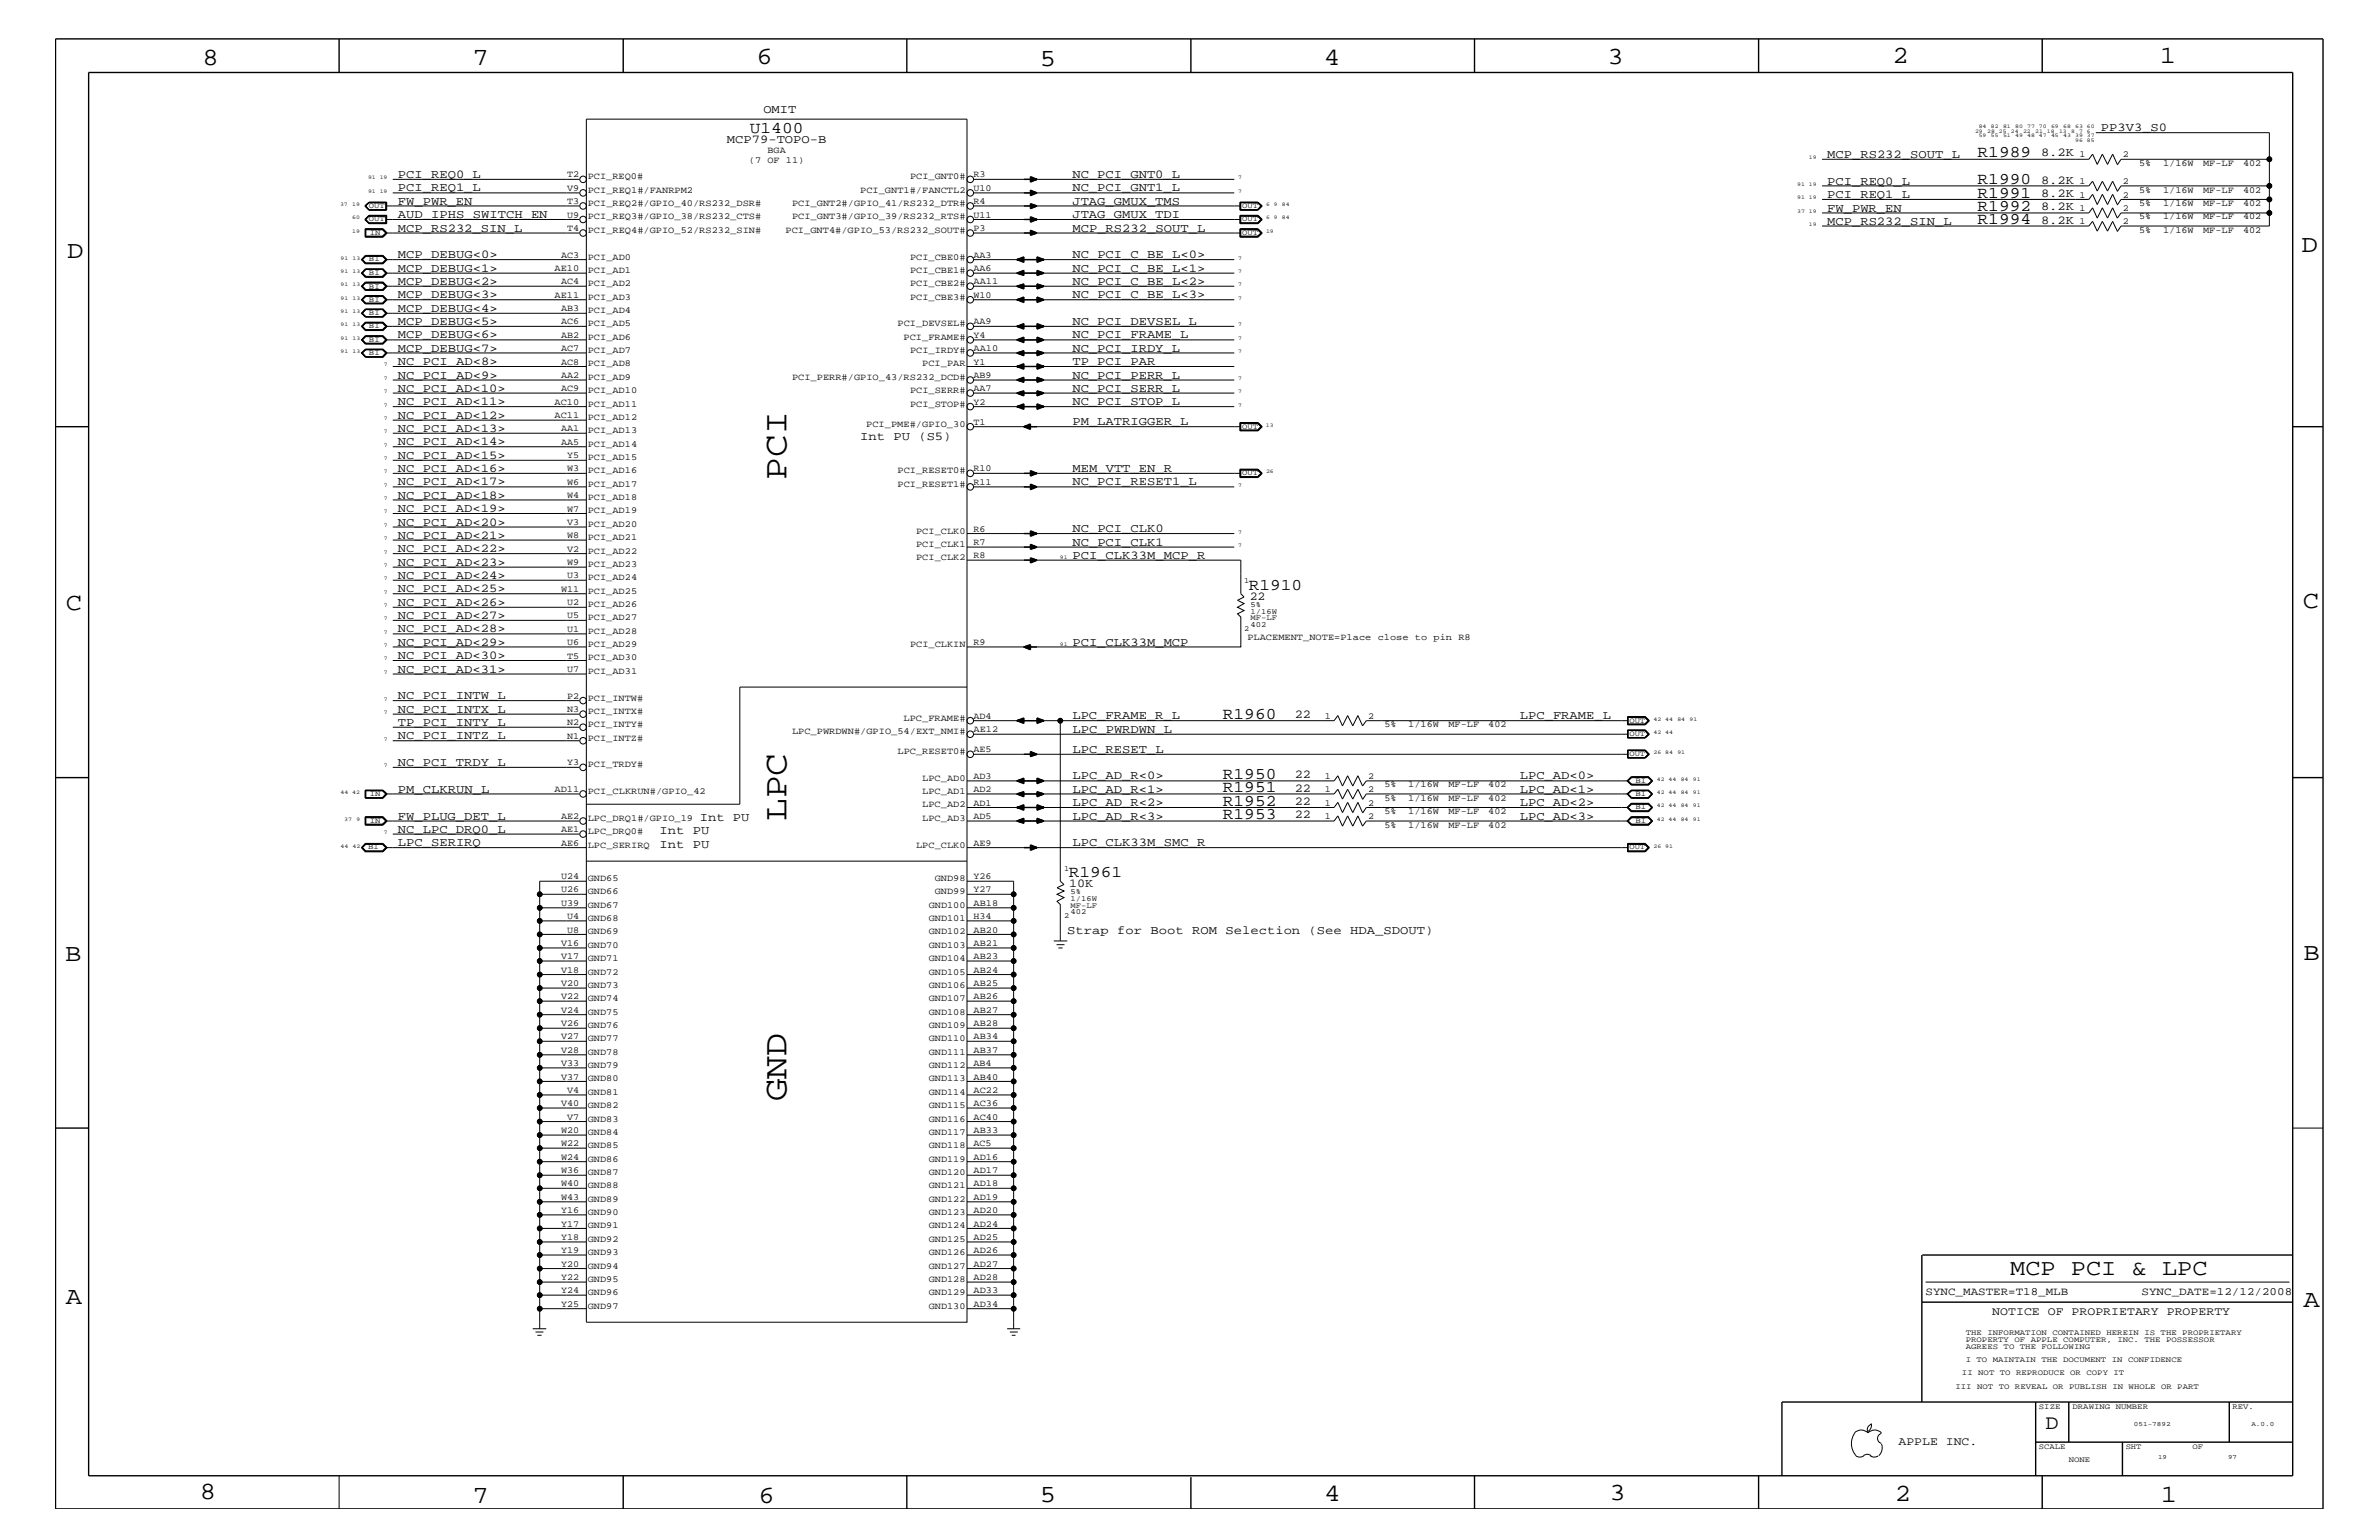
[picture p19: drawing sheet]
<svg xmlns="http://www.w3.org/2000/svg" width="432mm" height="279mm" viewBox="0 0 432 279" stroke-linecap="round" stroke-linejoin="round" font-family="sans-serif">
<defs><g id="words">
<g font-size="6.2">
<text x="142.7" y="87.1" transform="rotate(-90 142.7 87.1)">PCI</text>
<text x="142.7" y="149" transform="rotate(-90 142.7 149)">LPC</text>
<text x="142.7" y="199.8" transform="rotate(-90 142.7 199.8)">GND</text>
</g>
<g font-size="4.5">
<text x="36.7" y="11.7">8</text>
<text x="85.8" y="11.7">7</text>
<text x="137.3" y="11.5">6</text>
<text x="240.3" y="11.7">4</text>
<text x="291.8" y="11.5">3</text>
<text x="343.5" y="11.5">2</text>
<text x="392" y="11.5">1</text>
<text x="188.7" y="12.1">5</text>
<text x="12.2" y="46.8">D</text>
<text x="417.7" y="45.7">D</text>
<text x="11.9" y="110.6">C</text>
<text x="418" y="110.3">C</text>
<text x="11.9" y="174.3">B</text>
<text x="418.1" y="174.2">B</text>
<text x="11.9" y="236.7">A</text>
<text x="418.1" y="237.1">A</text>
<text x="36.2" y="271.9">8</text>
<text x="85.8" y="272.7">7</text>
<text x="137.7" y="272.7">6</text>
<text x="188.7" y="272.5">5</text>
<text x="240.4" y="272.3">4</text>
<text x="292.1" y="272.2">3</text>
<text x="343.9" y="272.3">2</text>
<text x="392.2" y="272.6">1</text>
</g>
<text font-size="4.1" x="364.9" y="231.3">MCP PCI &amp; LPC</text>
<text font-size="3.7" x="371.3" y="259.3">D</text>
<g font-size="3">
<text x="136.1" y="24.1">U1400</text>
<text x="358.9" y="28.6">R1989</text>
<text x="358.9" y="35.8">R1991</text>
<text x="358.9" y="33.4">R1990</text>
<text x="358.9" y="40.7">R1994</text>
<text x="358.9" y="38.2">R1992</text>
<text x="226.7" y="107">R1910</text>
<text x="222" y="130.4">R1960</text>
<text x="222" y="141.3">R1950</text>
<text x="222" y="143.7">R1951</text>
<text x="222" y="146.2">R1952</text>
<text x="222" y="148.5">R1953</text>
<text x="194" y="159.1">R1961</text>
</g>
<g font-size="2.2">
<text x="138.6" y="20.4">OMIT</text>
<text x="381.3" y="23.8">PP3V3_S0</text>
<text x="131.9" y="26">MCP79-TOPO-B</text>
<text x="331.6" y="28.6">MCP_RS232_SOUT_L</text>
<text x="370.5" y="28.4">8.2K</text>
<text x="72.2" y="32.3">PCI_REQ0_L</text>
<text x="72.2" y="34.7">PCI_REQ1_L</text>
<text x="194.6" y="34.7">NC_PCI_GNT1_L</text>
<text x="194.6" y="32.3">NC_PCI_GNT0_L</text>
<text x="331.6" y="35.9">PCI_REQ1_L</text>
<text x="331.6" y="33.6">PCI_REQ0_L</text>
<text x="370.5" y="35.7">8.2K</text>
<text x="370.5" y="33.3">8.2K</text>
<text x="72.2" y="39.6">AUD_IPHS_SWITCH_EN</text>
<text x="72.2" y="37.2">FW_PWR_EN</text>
<text x="194.6" y="37.2">JTAG_GMUX_TMS</text>
<text x="194.6" y="39.6">JTAG_GMUX_TDI</text>
<text x="331.6" y="38.4">FW_PWR_EN</text>
<text x="331.6" y="40.8">MCP_RS232_SIN_L</text>
<text x="370.5" y="40.6">8.2K</text>
<text x="370.5" y="38.1">8.2K</text>
<text x="72.2" y="46.8">MCP_DEBUG&lt;0&gt;</text>
<text x="72.2" y="42">MCP_RS232_SIN_L</text>
<text x="194.6" y="46.8">NC_PCI_C_BE_L&lt;0&gt;</text>
<text x="194.6" y="42">MCP_RS232_SOUT_L</text>
<text x="72.2" y="51.7">MCP_DEBUG&lt;2&gt;</text>
<text x="72.2" y="49.3">MCP_DEBUG&lt;1&gt;</text>
<text x="194.6" y="51.7">NC_PCI_C_BE_L&lt;2&gt;</text>
<text x="194.6" y="49.3">NC_PCI_C_BE_L&lt;1&gt;</text>
<text x="72.2" y="56.6">MCP_DEBUG&lt;4&gt;</text>
<text x="72.2" y="54.1">MCP_DEBUG&lt;3&gt;</text>
<text x="72.2" y="59">MCP_DEBUG&lt;5&gt;</text>
<text x="194.6" y="54.1">NC_PCI_C_BE_L&lt;3&gt;</text>
<text x="194.6" y="59">NC_PCI_DEVSEL_L</text>
<text x="72.2" y="61.4">MCP_DEBUG&lt;6&gt;</text>
<text x="72.2" y="63.9">MCP_DEBUG&lt;7&gt;</text>
<text x="194.6" y="63.9">NC_PCI_IRDY_L</text>
<text x="194.6" y="61.4">NC_PCI_FRAME_L</text>
<text x="72.2" y="71.1">NC_PCI_AD&lt;10&gt;</text>
<text x="72.2" y="68.7">NC_PCI_AD&lt;9&gt;</text>
<text x="72.2" y="66.2">NC_PCI_AD&lt;8&gt;</text>
<text x="194.6" y="66.2">TP_PCI_PAR</text>
<text x="194.6" y="71.1">NC_PCI_SERR_L</text>
<text x="194.6" y="68.7">NC_PCI_PERR_L</text>
<text x="72.2" y="73.5">NC_PCI_AD&lt;11&gt;</text>
<text x="72.2" y="76">NC_PCI_AD&lt;12&gt;</text>
<text x="194.6" y="73.5">NC_PCI_STOP_L</text>
<text x="194.6" y="77.2">PM_LATRIGGER_L</text>
<text x="72.2" y="80.8">NC_PCI_AD&lt;14&gt;</text>
<text x="72.2" y="78.3">NC_PCI_AD&lt;13&gt;</text>
<text x="72.2" y="83.3">NC_PCI_AD&lt;15&gt;</text>
<text x="156.1" y="79.9">Int PU (S5)</text>
<text x="72.2" y="85.6">NC_PCI_AD&lt;16&gt;</text>
<text x="72.2" y="88.1">NC_PCI_AD&lt;17&gt;</text>
<text x="194.6" y="85.6">MEM_VTT_EN_R</text>
<text x="194.6" y="88.1">NC_PCI_RESET1_L</text>
<text x="72.2" y="95.4">NC_PCI_AD&lt;20&gt;</text>
<text x="72.2" y="92.9">NC_PCI_AD&lt;19&gt;</text>
<text x="72.2" y="90.5">NC_PCI_AD&lt;18&gt;</text>
<text x="72.2" y="97.7">NC_PCI_AD&lt;21&gt;</text>
<text x="72.2" y="100.2">NC_PCI_AD&lt;22&gt;</text>
<text x="194.6" y="101.4">PCI_CLK33M_MCP_R</text>
<text x="194.6" y="99">NC_PCI_CLK1</text>
<text x="194.6" y="96.5">NC_PCI_CLK0</text>
<text x="72.2" y="107.5">NC_PCI_AD&lt;25&gt;</text>
<text x="72.2" y="102.6">NC_PCI_AD&lt;23&gt;</text>
<text x="72.2" y="105">NC_PCI_AD&lt;24&gt;</text>
<text x="72.2" y="112.3">NC_PCI_AD&lt;27&gt;</text>
<text x="72.2" y="109.9">NC_PCI_AD&lt;26&gt;</text>
<text x="226.8" y="108.8">22</text>
<text x="72.2" y="117.2">NC_PCI_AD&lt;29&gt;</text>
<text x="72.2" y="114.8">NC_PCI_AD&lt;28&gt;</text>
<text x="72.2" y="119.6">NC_PCI_AD&lt;30&gt;</text>
<text x="194.6" y="117.2">PCI_CLK33M_MCP</text>
<text x="72.2" y="122">NC_PCI_AD&lt;31&gt;</text>
<text x="72.2" y="126.9">NC_PCI_INTW_L</text>
<text x="72.2" y="129.3">NC_PCI_INTX_L</text>
<text x="72.2" y="131.7">TP_PCI_INTY_L</text>
<text x="194.6" y="130.5">LPC_FRAME_R_L</text>
<text x="235" y="130.2">22</text>
<text x="275.8" y="130.5">LPC_FRAME_L</text>
<text x="72.2" y="134.1">NC_PCI_INTZ_L</text>
<text x="194.6" y="133">LPC_PWRDWN_L</text>
<text x="194.6" y="136.6">LPC_RESET_L</text>
<text x="72.2" y="139">NC_PCI_TRDY_L</text>
<text x="72.2" y="143.9">PM_CLKRUN_L</text>
<text x="194.6" y="143.9">LPC_AD_R&lt;1&gt;</text>
<text x="194.6" y="141.4">LPC_AD_R&lt;0&gt;</text>
<text x="235" y="141.2">22</text>
<text x="235" y="143.6">22</text>
<text x="275.8" y="143.9">LPC_AD&lt;1&gt;</text>
<text x="275.8" y="141.4">LPC_AD&lt;0&gt;</text>
<text x="72.2" y="148.7">FW_PLUG_DET_L</text>
<text x="127" y="149">Int PU</text>
<text x="194.6" y="148.7">LPC_AD_R&lt;3&gt;</text>
<text x="194.6" y="146.2">LPC_AD_R&lt;2&gt;</text>
<text x="235" y="146">22</text>
<text x="235" y="148.4">22</text>
<text x="275.8" y="148.7">LPC_AD&lt;3&gt;</text>
<text x="275.8" y="146.2">LPC_AD&lt;2&gt;</text>
<text x="72.2" y="151.1">NC_LPC_DRQ0_L</text>
<text x="72.2" y="153.5">LPC_SERIRQ</text>
<text x="119.7" y="151.3">Int PU</text>
<text x="119.7" y="153.8">Int PU</text>
<text x="194.6" y="153.5">LPC_CLK33M_SMC_R</text>
<text x="194.1" y="160.9">10K</text>
<text x="193.7" y="169.5">Strap for Boot ROM Selection (See HDA_SDOUT)</text>
</g>
<g font-size="2.1">
<text x="361.6" y="238.6">NOTICE OF PROPRIETARY PROPERTY</text>
<text x="344.6" y="262.2">APPLE INC.</text>
</g>
<g font-size="2">
<text x="349.5" y="235">SYNC_MASTER=T18_MLB</text>
<text x="388.7" y="235">SYNC_DATE=12/12/2008</text>
</g>
<g font-size="1.7">
<text x="135.9" y="29.5">(7 OF 11)</text>
<text x="139.3" y="27.7">BGA</text>
<text x="377.4" y="28.6">1</text>
<text x="385.3" y="28.6">2</text>
<text x="103" y="34.7">V9</text>
<text x="103" y="32.2">T2</text>
<text x="106.7" y="32.5">PCI_REQ0#</text>
<text x="106.7" y="35">PCI_REQ1#/FANRPM2</text>
<text x="156.1" y="35">PCI_GNT1#/FANCTL2</text>
<text x="165.2" y="32.5">PCI_GNT0#</text>
<text x="176.7" y="34.7">U10</text>
<text x="176.7" y="32.2">R3</text>
<text x="377.4" y="35.8">1</text>
<text x="377.4" y="33.4">1</text>
<text x="385.3" y="35.8">2</text>
<text x="385.3" y="33.4">2</text>
<text x="388.3" y="30.2">5%</text>
<text x="388.3" y="35">5%</text>
<text x="392.6" y="30.2">1/16W</text>
<text x="392.6" y="35">1/16W</text>
<text x="399.9" y="30.2">MF-LF</text>
<text x="399.9" y="35">MF-LF</text>
<text x="407.1" y="30.2">402</text>
<text x="407.1" y="35">402</text>
<text x="103" y="41.9">T4</text>
<text x="103" y="39.5">U9</text>
<text x="103" y="37">T3</text>
<text x="106.7" y="39.8">PCI_REQ3#/GPIO_38/RS232_CTS#</text>
<text x="106.7" y="37.4">PCI_REQ2#/GPIO_40/RS232_DSR#</text>
<text x="143.8" y="37.4">PCI_GNT2#/GPIO_41/RS232_DTR#</text>
<text x="143.8" y="39.8">PCI_GNT3#/GPIO_39/RS232_RTS#</text>
<text x="176.7" y="39.5">U11</text>
<text x="176.7" y="37">R4</text>
<text x="176.7" y="41.9">P3</text>
<text x="377.4" y="40.7">1</text>
<text x="377.4" y="38.2">1</text>
<text x="385.3" y="40.7">2</text>
<text x="385.3" y="38.2">2</text>
<text x="388.3" y="37.4">5%</text>
<text x="388.3" y="39.8">5%</text>
<text x="392.6" y="39.8">1/16W</text>
<text x="392.6" y="37.4">1/16W</text>
<text x="399.9" y="37.4">MF-LF</text>
<text x="399.9" y="39.8">MF-LF</text>
<text x="407.1" y="37.4">402</text>
<text x="407.1" y="39.8">402</text>
<text x="101.9" y="46.8">AC3</text>
<text x="106.7" y="47.1">PCI_AD0</text>
<text x="106.7" y="42.3">PCI_REQ4#/GPIO_52/RS232_SIN#</text>
<text x="142.6" y="42.3">PCI_GNT4#/GPIO_53/RS232_SOUT#</text>
<text x="165.2" y="47.1">PCI_CBE0#</text>
<text x="176.7" y="46.8">AA3</text>
<text x="388.3" y="42.3">5%</text>
<text x="392.6" y="42.3">1/16W</text>
<text x="399.9" y="42.3">MF-LF</text>
<text x="407.1" y="42.3">402</text>
<text x="100.7" y="49.1">AE10</text>
<text x="101.9" y="51.6">AC4</text>
<text x="106.7" y="51.9">PCI_AD2</text>
<text x="106.7" y="49.6">PCI_AD1</text>
<text x="165.2" y="51.9">PCI_CBE2#</text>
<text x="165.2" y="49.6">PCI_CBE1#</text>
<text x="176.7" y="51.6">AA11</text>
<text x="176.7" y="49.1">AA6</text>
<text x="100.7" y="54">AE11</text>
<text x="101.9" y="58.9">AC6</text>
<text x="101.9" y="56.4">AB3</text>
<text x="106.7" y="56.8">PCI_AD4</text>
<text x="106.7" y="54.4">PCI_AD3</text>
<text x="106.7" y="59.2">PCI_AD5</text>
<text x="162.9" y="59.2">PCI_DEVSEL#</text>
<text x="165.2" y="54.4">PCI_CBE3#</text>
<text x="176.7" y="58.9">AA9</text>
<text x="176.7" y="54">W10</text>
<text x="101.9" y="63.7">AC7</text>
<text x="101.9" y="61.3">AB2</text>
<text x="106.7" y="61.7">PCI_AD6</text>
<text x="106.7" y="64">PCI_AD7</text>
<text x="164" y="61.7">PCI_FRAME#</text>
<text x="165.2" y="64">PCI_IRDY#</text>
<text x="176.7" y="63.7">AA10</text>
<text x="176.7" y="61.3">Y4</text>
<text x="101.9" y="68.5">AA2</text>
<text x="101.9" y="66.2">AC8</text>
<text x="101.9" y="71">AC9</text>
<text x="106.7" y="68.9">PCI_AD9</text>
<text x="106.7" y="66.5">PCI_AD8</text>
<text x="106.7" y="71.3">PCI_AD10</text>
<text x="143.8" y="68.9">PCI_PERR#/GPIO_43/RS232_DCD#</text>
<text x="165.2" y="71.3">PCI_SERR#</text>
<text x="167.4" y="66.5">PCI_PAR</text>
<text x="176.7" y="71">AA7</text>
<text x="176.7" y="68.5">AB9</text>
<text x="176.7" y="66.2">Y1</text>
<text x="100.7" y="75.8">AC11</text>
<text x="100.7" y="73.4">AC10</text>
<text x="106.7" y="73.8">PCI_AD11</text>
<text x="106.7" y="76.2">PCI_AD12</text>
<text x="157.2" y="77.4">PCI_PME#/GPIO_30</text>
<text x="165.2" y="73.8">PCI_STOP#</text>
<text x="176.7" y="73.4">Y2</text>
<text x="176.7" y="77.1">T1</text>
<text x="101.9" y="80.7">AA5</text>
<text x="101.9" y="78.3">AA1</text>
<text x="103" y="83.1">Y5</text>
<text x="106.7" y="81.1">PCI_AD14</text>
<text x="106.7" y="78.6">PCI_AD13</text>
<text x="106.7" y="83.5">PCI_AD15</text>
<text x="103" y="88">W6</text>
<text x="103" y="85.5">W3</text>
<text x="106.7" y="85.9">PCI_AD16</text>
<text x="106.7" y="88.3">PCI_AD17</text>
<text x="162.9" y="85.9">PCI_RESET0#</text>
<text x="162.9" y="88.3">PCI_RESET1#</text>
<text x="176.7" y="88">R11</text>
<text x="176.7" y="85.5">R10</text>
<text x="103" y="95.2">V3</text>
<text x="103" y="92.8">W7</text>
<text x="103" y="90.4">W4</text>
<text x="106.7" y="95.6">PCI_AD20</text>
<text x="106.7" y="93.2">PCI_AD19</text>
<text x="106.7" y="90.7">PCI_AD18</text>
<text x="103" y="100.1">V2</text>
<text x="103" y="97.6">W8</text>
<text x="106.7" y="98">PCI_AD21</text>
<text x="106.7" y="100.4">PCI_AD22</text>
<text x="166.3" y="101.6">PCI_CLK2</text>
<text x="166.3" y="99.3">PCI_CLK1</text>
<text x="166.3" y="96.8">PCI_CLK0</text>
<text x="176.7" y="101.3">R8</text>
<text x="176.7" y="98.8">R7</text>
<text x="176.7" y="96.5">R6</text>
<text x="101.9" y="107.4">W11</text>
<text x="103" y="104.9">U3</text>
<text x="103" y="102.5">W9</text>
<text x="106.7" y="107.7">PCI_AD25</text>
<text x="106.7" y="102.9">PCI_AD23</text>
<text x="106.7" y="105.3">PCI_AD24</text>
<text x="103" y="112.2">U5</text>
<text x="103" y="109.8">U2</text>
<text x="106.7" y="110.2">PCI_AD26</text>
<text x="106.7" y="112.6">PCI_AD27</text>
<text x="103" y="119.5">T5</text>
<text x="103" y="117">U6</text>
<text x="103" y="114.7">U1</text>
<text x="106.7" y="117.4">PCI_AD29</text>
<text x="106.7" y="119.8">PCI_AD30</text>
<text x="106.7" y="115">PCI_AD28</text>
<text x="165.2" y="117.4">PCI_CLKIN</text>
<text x="176.7" y="117">R9</text>
<text x="226.4" y="116.2">PLACEMENT_NOTE=Place close to pin R8</text>
<text x="103" y="121.9">U7</text>
<text x="106.7" y="122.3">PCI_AD31</text>
<text x="103" y="131.6">N2</text>
<text x="103" y="129.1">N3</text>
<text x="103" y="126.8">P2</text>
<text x="106.7" y="127.1">PCI_INTW#</text>
<text x="106.7" y="129.6">PCI_INTX#</text>
<text x="106.7" y="131.9">PCI_INTY#</text>
<text x="164" y="130.8">LPC_FRAME#</text>
<text x="176.7" y="130.4">AD4</text>
<text x="240.5" y="130.4">1</text>
<text x="248.3" y="130.4">2</text>
<text x="251.3" y="131.9">5%</text>
<text x="255.6" y="131.9">1/16W</text>
<text x="262.9" y="131.9">MF-LF</text>
<text x="270.1" y="131.9">402</text>
<text x="103" y="134.1">N1</text>
<text x="106.7" y="134.4">PCI_INTZ#</text>
<text x="143.8" y="133.2">LPC_PWRDWN#/GPIO_54/EXT_NMI#</text>
<text x="162.9" y="136.8">LPC_RESET0#</text>
<text x="176.7" y="132.8">AE12</text>
<text x="176.7" y="136.4">AE5</text>
<text x="100.7" y="143.7">AD11</text>
<text x="103" y="138.9">Y3</text>
<text x="106.7" y="139.2">PCI_TRDY#</text>
<text x="167.4" y="141.7">LPC_AD0</text>
<text x="176.7" y="143.7">AD2</text>
<text x="176.7" y="141.3">AD3</text>
<text x="240.5" y="141.3">1</text>
<text x="240.5" y="143.7">1</text>
<text x="248.3" y="141.3">2</text>
<text x="248.3" y="143.7">2</text>
<text x="251.3" y="142.9">5%</text>
<text x="255.6" y="142.9">1/16W</text>
<text x="262.9" y="142.9">MF-LF</text>
<text x="270.1" y="142.9">402</text>
<text x="101.9" y="148.5">AE2</text>
<text x="106.7" y="149">LPC_DRQ1#/GPIO_19</text>
<text x="106.7" y="144">PCI_CLKRUN#/GPIO_42</text>
<text x="167.4" y="144">LPC_AD1</text>
<text x="167.4" y="149">LPC_AD3</text>
<text x="167.4" y="146.5">LPC_AD2</text>
<text x="176.7" y="148.5">AD5</text>
<text x="176.7" y="146.2">AD1</text>
<text x="240.5" y="146.2">1</text>
<text x="240.5" y="148.5">1</text>
<text x="248.3" y="146.2">2</text>
<text x="248.3" y="148.5">2</text>
<text x="251.3" y="145.3">5%</text>
<text x="251.3" y="147.7">5%</text>
<text x="255.6" y="145.3">1/16W</text>
<text x="255.6" y="147.7">1/16W</text>
<text x="262.9" y="145.3">MF-LF</text>
<text x="262.9" y="147.7">MF-LF</text>
<text x="270.1" y="145.3">402</text>
<text x="270.1" y="147.7">402</text>
<text x="101.9" y="151">AE1</text>
<text x="101.9" y="153.4">AE6</text>
<text x="106.7" y="151.3">LPC_DRQ0#</text>
<text x="106.7" y="153.8">LPC_SERIRQ</text>
<text x="166.3" y="153.8">LPC_CLK0</text>
<text x="176.7" y="153.4">AE9</text>
<text x="251.3" y="150.1">5%</text>
<text x="255.6" y="150.1">1/16W</text>
<text x="262.9" y="150.1">MF-LF</text>
<text x="270.1" y="150.1">402</text>
<text x="101.9" y="161.9">U26</text>
<text x="101.9" y="159.5">U24</text>
<text x="106.7" y="159.9">GND65</text>
<text x="169.7" y="159.9">GND98</text>
<text x="176.7" y="161.9">Y27</text>
<text x="176.7" y="159.5">Y26</text>
<text x="101.9" y="164.4">U39</text>
<text x="103" y="166.7">U4</text>
<text x="106.7" y="162.2">GND66</text>
<text x="106.7" y="164.7">GND67</text>
<text x="106.7" y="167.1">GND68</text>
<text x="168.6" y="164.7">GND100</text>
<text x="168.6" y="167.1">GND101</text>
<text x="169.7" y="162.2">GND99</text>
<text x="176.7" y="166.7">H34</text>
<text x="176.7" y="164.4">AB18</text>
<text x="101.9" y="171.6">V16</text>
<text x="103" y="169.2">U8</text>
<text x="106.7" y="169.5">GND69</text>
<text x="106.7" y="172">GND70</text>
<text x="168.6" y="169.5">GND102</text>
<text x="168.6" y="172">GND103</text>
<text x="176.7" y="171.6">AB21</text>
<text x="176.7" y="169.2">AB20</text>
<text x="101.9" y="178.8">V20</text>
<text x="101.9" y="176.5">V18</text>
<text x="101.9" y="174">V17</text>
<text x="106.7" y="174.4">GND71</text>
<text x="106.7" y="176.8">GND72</text>
<text x="106.7" y="179.3">GND73</text>
<text x="168.6" y="174.4">GND104</text>
<text x="168.6" y="176.8">GND105</text>
<text x="168.6" y="179.3">GND106</text>
<text x="176.7" y="178.8">AB25</text>
<text x="176.7" y="176.5">AB24</text>
<text x="176.7" y="174">AB23</text>
<text x="101.9" y="183.8">V24</text>
<text x="101.9" y="181.3">V22</text>
<text x="106.7" y="181.6">GND74</text>
<text x="106.7" y="184.1">GND75</text>
<text x="168.6" y="181.6">GND107</text>
<text x="168.6" y="184.1">GND108</text>
<text x="176.7" y="183.8">AB27</text>
<text x="176.7" y="181.3">AB26</text>
<text x="101.9" y="191">V28</text>
<text x="101.9" y="188.6">V27</text>
<text x="101.9" y="186.1">V26</text>
<text x="106.7" y="186.5">GND76</text>
<text x="106.7" y="188.9">GND77</text>
<text x="106.7" y="191.4">GND78</text>
<text x="168.6" y="186.5">GND109</text>
<text x="168.6" y="188.9">GND110</text>
<text x="168.6" y="191.4">GND111</text>
<text x="176.7" y="191">AB37</text>
<text x="176.7" y="188.6">AB34</text>
<text x="176.7" y="186.1">AB28</text>
<text x="101.9" y="195.9">V37</text>
<text x="101.9" y="193.4">V33</text>
<text x="106.7" y="193.7">GND79</text>
<text x="106.7" y="196.2">GND80</text>
<text x="168.6" y="193.7">GND112</text>
<text x="168.6" y="196.2">GND113</text>
<text x="176.7" y="195.9">AB40</text>
<text x="176.7" y="193.4">AB4</text>
<text x="101.9" y="200.7">V40</text>
<text x="103" y="203.1">V7</text>
<text x="103" y="198.2">V4</text>
<text x="106.7" y="198.7">GND81</text>
<text x="106.7" y="203.5">GND83</text>
<text x="106.7" y="201">GND82</text>
<text x="168.6" y="201">GND115</text>
<text x="168.6" y="198.7">GND114</text>
<text x="168.6" y="203.5">GND116</text>
<text x="176.7" y="203.1">AC40</text>
<text x="176.7" y="200.7">AC36</text>
<text x="176.7" y="198.2">AC22</text>
<text x="101.9" y="208">W22</text>
<text x="101.9" y="205.5">W20</text>
<text x="106.7" y="205.9">GND84</text>
<text x="106.7" y="208.3">GND85</text>
<text x="168.6" y="205.9">GND117</text>
<text x="168.6" y="208.3">GND118</text>
<text x="176.7" y="208">AC5</text>
<text x="176.7" y="205.5">AB33</text>
<text x="101.9" y="215.3">W40</text>
<text x="101.9" y="212.8">W36</text>
<text x="101.9" y="210.4">W24</text>
<text x="106.7" y="210.8">GND86</text>
<text x="106.7" y="213.2">GND87</text>
<text x="106.7" y="215.6">GND88</text>
<text x="168.6" y="213.2">GND120</text>
<text x="168.6" y="210.8">GND119</text>
<text x="168.6" y="215.6">GND121</text>
<text x="176.7" y="215.3">AD18</text>
<text x="176.7" y="212.8">AD17</text>
<text x="176.7" y="210.4">AD16</text>
<text x="101.9" y="220.1">Y16</text>
<text x="101.9" y="217.7">W43</text>
<text x="106.7" y="218">GND89</text>
<text x="106.7" y="220.4">GND90</text>
<text x="168.6" y="218">GND122</text>
<text x="168.6" y="220.4">GND123</text>
<text x="176.7" y="220.1">AD20</text>
<text x="176.7" y="217.7">AD19</text>
<text x="101.9" y="227.4">Y19</text>
<text x="101.9" y="224.9">Y18</text>
<text x="101.9" y="222.5">Y17</text>
<text x="106.7" y="222.9">GND91</text>
<text x="106.7" y="225.3">GND92</text>
<text x="106.7" y="227.7">GND93</text>
<text x="168.6" y="225.3">GND125</text>
<text x="168.6" y="222.9">GND124</text>
<text x="168.6" y="227.7">GND126</text>
<text x="176.7" y="227.4">AD26</text>
<text x="176.7" y="224.9">AD25</text>
<text x="176.7" y="222.5">AD24</text>
<text x="101.9" y="232.2">Y22</text>
<text x="101.9" y="229.8">Y20</text>
<text x="106.7" y="230.2">GND94</text>
<text x="106.7" y="232.6">GND95</text>
<text x="168.6" y="230.2">GND127</text>
<text x="168.6" y="232.6">GND128</text>
<text x="176.7" y="232.2">AD28</text>
<text x="176.7" y="229.8">AD27</text>
<text x="101.9" y="237.1">Y25</text>
<text x="101.9" y="234.6">Y24</text>
<text x="106.7" y="235">GND96</text>
<text x="106.7" y="237.4">GND97</text>
<text x="168.6" y="237.4">GND130</text>
<text x="168.6" y="235">GND129</text>
<text x="176.7" y="237.1">AD34</text>
<text x="176.7" y="234.6">AD33</text>
</g>
<g font-size="1.4">
<text x="67" y="37.8">OUT</text>
<text x="67" y="40.2">OUT</text>
<text x="225.5" y="37.8">OUT</text>
<text x="225.5" y="40.2">OUT</text>
<text x="67" y="47.4">BI</text>
<text x="67.1" y="42.6">IN</text>
<text x="225.5" y="42.6">OUT</text>
<text x="67" y="49.9">BI</text>
<text x="67" y="52.4">BI</text>
<text x="67" y="54.7">BI</text>
<text x="67" y="57.2">BI</text>
<text x="67" y="59.5">BI</text>
<text x="67" y="62">BI</text>
<text x="67" y="64.5">BI</text>
<text x="225.5" y="77.8">OUT</text>
<text x="225.5" y="86.2">OUT</text>
<text x="225.8" y="105.9">1</text>
<text x="227" y="112.6">MF-LF</text>
<text x="227" y="113.7">402</text>
<text x="227" y="111.4">1/16W</text>
<text x="227" y="110.2">5%</text>
<text x="225.8" y="114.4">2</text>
<text x="295.7" y="131.1">OUT</text>
<text x="295.7" y="137.2">OUT</text>
<text x="295.7" y="133.5">OUT</text>
<text x="296.8" y="142">BI</text>
<text x="67.1" y="144.5">IN</text>
<text x="67.1" y="149.3">IN</text>
<text x="296.8" y="144.5">BI</text>
<text x="296.8" y="146.8">BI</text>
<text x="296.8" y="149.3">BI</text>
<text x="66.8" y="154.1">BI</text>
<text x="295.7" y="154.1">OUT</text>
<text x="193.1" y="158">1</text>
<text x="193.1" y="166.5">2</text>
<text x="194.3" y="164.7">MF-LF</text>
<text x="194.3" y="165.9">402</text>
<text x="194.3" y="163.5">1/16W</text>
<text x="194.3" y="162.2">5%</text>
<text x="356.8" y="242.3">THE INFORMATION CONTAINED HEREIN IS THE PROPRIETARY</text>
<text x="356.8" y="243.5">PROPERTY OF APPLE COMPUTER, INC. THE POSSESSOR</text>
<text x="356.8" y="244.7">AGREES TO THE FOLLOWING</text>
<text x="354.9" y="252">III NOT TO REVEAL OR PUBLISH IN WHOLE OR PART</text>
<text x="356.1" y="249.5">II NOT TO REPRODUCE OR COPY IT</text>
<text x="356.8" y="247.1">I TO MAINTAIN THE DOCUMENT IN CONFIDENCE</text>
<text x="370.1" y="255.6">SIZE</text>
<text x="376.2" y="255.6">DRAWING NUMBER</text>
<text x="405.2" y="255.6">REV.</text>
<text x="370.1" y="262.9">SCALE</text>
<text x="385.8" y="262.9">SHT</text>
<text x="397.9" y="262.9">OF</text>
<text x="375.5" y="265.3">NONE</text>
</g>
<g font-size="1.2">
<text x="387.3" y="258.7">051-7892</text>
<text x="408.6" y="258.7">A.0.0</text>
<text x="391.7" y="264.7">19</text>
<text x="404.4" y="264.7">97</text>
</g>
<g font-size="1">
<text x="359.2" y="23.2">84</text>
<text x="361.4" y="23.2">82</text>
<text x="363.6" y="23.2">81</text>
<text x="365.8" y="23.2">80</text>
<text x="368" y="23.2">77 70</text>
<text x="372.3" y="23.2">69</text>
<text x="374.5" y="23.2">68</text>
<text x="376.7" y="23.2">63 60</text>
<text x="328.3" y="28.9">19</text>
<text x="358.5" y="24.1">29</text>
<text x="359.2" y="24.9">59</text>
<text x="360.7" y="24.1">28 25</text>
<text x="361.4" y="24.9">55</text>
<text x="363.6" y="24.9">51</text>
<text x="365" y="24.1">24</text>
<text x="365.8" y="24.9">49</text>
<text x="367.2" y="24.1">22</text>
<text x="368" y="24.9">48 47</text>
<text x="369.4" y="24.1">21 18</text>
<text x="372.3" y="24.9">45</text>
<text x="373.7" y="24.1">13</text>
<text x="374.5" y="24.9">43</text>
<text x="375.9" y="24.1">8</text>
<text x="376.7" y="24.9">39 37</text>
<text x="376.7" y="25.9">96 85</text>
<text x="377.4" y="24.1">7</text>
<text x="378.8" y="24.1">6</text>
<text x="66.8" y="32.5">91 19</text>
<text x="66.8" y="35">91 19</text>
<text x="224.7" y="32.5">7</text>
<text x="224.7" y="35">7</text>
<text x="326.2" y="33.7">91 19</text>
<text x="61.7" y="37.4">37</text>
<text x="63.9" y="37.4">19</text>
<text x="63.9" y="39.8">60</text>
<text x="229.8" y="37.4">6</text>
<text x="229.8" y="39.8">6</text>
<text x="231.2" y="37.4">9</text>
<text x="231.2" y="39.8">9</text>
<text x="232.7" y="37.4">84</text>
<text x="232.7" y="39.8">84</text>
<text x="326.2" y="38.6">37 19</text>
<text x="326.2" y="36.2">91 19</text>
<text x="328.3" y="41">19</text>
<text x="61.8" y="47.1">91</text>
<text x="63.9" y="42.3">19</text>
<text x="64" y="47.1">13</text>
<text x="224.7" y="47.1">7</text>
<text x="229.8" y="42.3">19</text>
<text x="61.8" y="49.6">91</text>
<text x="61.8" y="51.9">91</text>
<text x="64" y="49.6">13</text>
<text x="64" y="51.9">13</text>
<text x="224.7" y="51.9">7</text>
<text x="224.7" y="49.6">7</text>
<text x="61.8" y="54.4">91</text>
<text x="61.8" y="56.8">91</text>
<text x="61.8" y="59.2">91</text>
<text x="64" y="54.4">13</text>
<text x="64" y="56.8">13</text>
<text x="64" y="59.2">13</text>
<text x="224.7" y="54.4">7</text>
<text x="224.7" y="59.2">7</text>
<text x="61.8" y="61.7">91</text>
<text x="61.8" y="64">91</text>
<text x="64" y="61.7">13</text>
<text x="64" y="64">13</text>
<text x="224.7" y="64">7</text>
<text x="224.7" y="61.7">7</text>
<text x="69.7" y="71.3">7</text>
<text x="69.7" y="68.9">7</text>
<text x="69.7" y="66.5">7</text>
<text x="224.7" y="71.3">7</text>
<text x="224.7" y="68.9">7</text>
<text x="69.7" y="73.8">7</text>
<text x="69.7" y="76.2">7</text>
<text x="224.7" y="73.8">7</text>
<text x="229.8" y="77.4">13</text>
<text x="69.7" y="81.1">7</text>
<text x="69.7" y="78.6">7</text>
<text x="69.7" y="83.5">7</text>
<text x="69.7" y="85.9">7</text>
<text x="69.7" y="88.3">7</text>
<text x="224.7" y="88.3">7</text>
<text x="229.8" y="85.9">26</text>
<text x="69.7" y="95.6">7</text>
<text x="69.7" y="93.2">7</text>
<text x="69.7" y="90.7">7</text>
<text x="69.7" y="98">7</text>
<text x="69.7" y="100.4">7</text>
<text x="192.4" y="101.4">91</text>
<text x="224.7" y="99.3">7</text>
<text x="224.7" y="96.8">7</text>
<text x="69.7" y="107.7">7</text>
<text x="69.7" y="102.9">7</text>
<text x="69.7" y="105.3">7</text>
<text x="69.7" y="112.6">7</text>
<text x="69.7" y="110.2">7</text>
<text x="69.7" y="117.4">7</text>
<text x="69.7" y="115">7</text>
<text x="69.7" y="119.8">7</text>
<text x="192.4" y="117.2">91</text>
<text x="69.7" y="122.3">7</text>
<text x="69.7" y="127.1">7</text>
<text x="69.7" y="129.6">7</text>
<text x="300.1" y="130.8">42 44</text>
<text x="304.5" y="130.8">84</text>
<text x="306.7" y="130.8">91</text>
<text x="69.7" y="134.4">7</text>
<text x="300.1" y="133.2">42 44</text>
<text x="300.1" y="136.8">26 84</text>
<text x="304.5" y="136.8">91</text>
<text x="69.7" y="139.2">7</text>
<text x="300.7" y="141.7">42 44</text>
<text x="305.1" y="141.7">84</text>
<text x="307.3" y="141.7">91</text>
<text x="61.8" y="144">44 42</text>
<text x="62.5" y="149">37</text>
<text x="64.7" y="149">9</text>
<text x="300.7" y="144">42 44</text>
<text x="300.7" y="146.5">42 44</text>
<text x="300.7" y="149">42 44</text>
<text x="305.1" y="144">84</text>
<text x="305.1" y="146.5">84</text>
<text x="305.1" y="149">84</text>
<text x="307.3" y="144">91</text>
<text x="307.3" y="146.5">91</text>
<text x="307.3" y="149">91</text>
<text x="61.8" y="153.8">44</text>
<text x="64" y="153.8">42</text>
<text x="69.7" y="151.3">7</text>
<text x="300.1" y="153.8">26 91</text>
</g>
</g></defs>
<g fill="none" stroke="#000" stroke-width=".18">
<path d="M66.2 39.8l.8-.7h3.2v1.5h-3.2zM66.3 39.8l.7-.7h3.1v1.4h-3.1zM66.3 37.4l.7 .6M66.3 37.4l.7 .7M66.4 39.8l.6-.6h3v1.2h-3zM67 36.8l-.6 .6 .6 .6M67 36.7l-.8 .7 .8 .7M67 36.7h3.2v1.4h-3.2M67 36.7l-.7 .7M67 38h3.1M67 36.8h3.1M67 36.8l-.7 .6"/>
<path d="M70 37.4h35.2M70 39.8h35.2M70 36.8v1.2M70.1 36.7v1.4M71.3 32.5h33.9M71.3 35h33.9M106.4 21.6h69.1v218.3h-69.1zM176.7 32.5h47.3M176.7 37.4h48.5M176.7 39.8h48.5M176.7 35h47.3M225 36.7h3.3l.8 .7-.8 .7h-3.3z"/>
<path d="M225 39.1h3.3l.8 .7-.8 .8h-3.3zM225.1 36.7v1.4M225.1 38h3.2M225.1 36.8h3.2M225.2 36.8v1.2M225.2 39.2h3.1l.6 .6-.6 .6h-3.1zM228.3 39.1h-3.2v1.4h3.2M228.3 36.7l.7 .7-.7 .7M228.3 36.8l.6 .6-.6 .6M228.3 39.1l.7 .7-.7 .7M228.3 39.1l.6 .7-.6 .7M330.7 28.9h48.4l.7-.9 .9 1.8 .9-1.8 .9 1.8 1-1.8 .8 1.8"/>
<path d="M330.7 36.2h48.4l.7-1 .9 1.9 .9-1.9 .9 1.9 1-1.9 .8 1.9M330.7 33.7h48.4l.7-.8 .9 1.8 .9-1.8 .9 1.8 1-1.8 .8 1.8M330.7 38.6h48.4l.7-.9 .9 1.9 .9-1.9 .9 1.9 1-1.9 .8 1.9 .7-1h26.9M380.4 24.1h31.5v4.8M384.3 29.9l.7-1h26.9v4.8h-26.9l-.7 1M411.9 33.7v2.5h-26.9l-.7 1M411.9 36.2v4.8h-26.9l-.7 1M65.6 49.6l.8-.8h3.1l.7 .8-.7 .6h-3.1zM65.6 51.9l.8-.6h3.1l.7 .6-.7 .8h-3.1zM65.7 51.9l.7-.6h3l.7 .6-.7 .7h-3zM66.3 46.3h3.2l.8 .8-.8 .8h-3.2l-.7-.8zM66.3 48.8h3.2l.8 .8-.8 .7h-3.2l-.7-.7z"/>
<path d="M66.3 51.2h3.2l.8 .7-.8 .8h-3.2l-.7-.8zM66.3 53.6h3.2l.8 .8-.8 .7h-3.2l-.7-.7zM66.3 56.1h3.2l.8 .7-.8 .7h-3.2l-.7-.7zM66.3 58.4h3.2l.8 .8-.8 .8h-3.2l-.7-.8zM66.3 41.5h3.2l.8 .8-.8 .7h-3.2zM66.4 46.4h3l.7 .7-.7 .7h-3M66.4 46.4h3.1l.7 .7-.7 .7h-3.1M66.4 46.4l-.8 .7 .8 .7M66.4 46.4l-.7 .7 .7 .7M66.4 48.9h3l.6 .7h36.4M66.4 48.9h3l.7 .7-.7 .6h-3M66.4 48.9l-.7 .7 .7 .6"/>
<path d="M66.4 48.9l-.6 .7 .6 .6M66.4 51.3h3l.6 .6h36.4M66.4 51.3l-.6 .6 .6 .6h3l.6-.6M66.4 53.7h3l.7 .7-.7 .7h-3M66.4 53.7h3.1l.7 .7-.7 .7h-3.1M66.4 53.7l-.8 .7 .8 .7M66.4 53.7l-.7 .7 .7 .7M66.4 56.2h3l.6 .6h36.4M66.4 56.2h3l.7 .6-.7 .6h-3M66.4 56.1h3.1l.7 .7-.7 .7h-3.1l-.8-.7zM66.4 56.2l-.7 .6 .7 .6M66.4 56.2l-.6 .6 .6 .6"/>
<path d="M66.4 58.5h3l.7 .7-.7 .7h-3M66.4 58.5h3.1l.7 .7-.7 .7h-3.1M66.4 58.5l-.8 .7 .8 .7M66.4 58.5l-.7 .7 .7 .7M66.4 41.6h3l.7 .7-.7 .6h-3zM66.4 41.7h3l.6 .6M69.5 41.5l.7 .8-.7 .7h-3.2M70 47.1l-.6 .6h-3l-.6-.6 .6-.6h3l.6 .6h36.4M70 49.6l-.6 .6h-3M70 54.4l-.6 .6h-3l-.6-.6 .6-.6h3l.6 .6h36.4M70 56.8l-.6 .6h-3M70 59.2l-.6 .6h-3l-.6-.6 .6-.6h3l.6 .6h36.4"/>
<path d="M70 42.3h35.2M70 42.3l-.6 .6M176.7 47.1h47.3M176.7 54.4h47.3M176.7 51.9h47.3M176.7 49.6h47.3M176.7 59.2h47.3M176.7 42.3h48.5M225 41.5h3.3l.8 .8-.8 .7h-3.3zM225.1 42.9h3.2M225.1 41.5v1.5h3.2l.7-.7-.7-.8M225.1 41.6h3.2l.6 .7-.6 .6"/>
<path d="M225.2 42.9v-1.2h3.1l.6 .6-.6 .6M330.7 41h48.4l.7-.8 .9 1.7 .9-1.7 .9 1.7 1-1.7 .8 1.7M65.6 64l.8-.6h3.1l.7 .6-.7 .8h-3.1zM66.3 60.9h3.2l.8 .8-.8 .7h-3.2l-.7-.7zM66.3 63.4h3.2l.8 .6-.8 .8h-3.2l-.7-.8zM66.4 61h3l.7 .7-.7 .6h-3M66.4 61h3.1l.7 .7-.7 .6h-3.1M66.4 61l-.8 .7 .8 .6M66.4 61l-.7 .7 .7 .6M66.4 63.4h3l.6 .6h36.4M66.4 63.4h3l.7 .6-.7 .7h-3M66.4 63.4l-.7 .6 .7 .7"/>
<path d="M66.4 63.4l-.6 .6 .6 .7M70 61.7l-.6 .6h-3l-.6-.6 .6-.6h3l.6 .6h36.4M70 64l-.6 .7h-3M71.3 68.9h35.1M71.3 66.5h35.1M71.3 71.3h35.1M71.3 73.8h35.1M71.3 78.6h35.1M71.3 76.2h35.1M175.5 66.5h48.5M176.7 61.7h47.3M176.7 68.9h47.3"/>
<path d="M176.7 64h47.3M176.7 71.3h47.3M176.7 73.8h47.3M176.7 77.4h48.5M225 76.7h3.3l.8 .7-.8 .8h-3.3zM225.2 76.8h3.1l.6 .6-.6 .6h-3.1zM228.3 76.7h-3.2v1.4h3.2M228.3 76.7l.7 .7-.7 .7M228.3 76.7l.6 .7-.6 .7M71.3 81.1h35.1M71.3 83.5h35.1M71.3 85.9h35.1"/>
<path d="M71.3 88.3h35.1M71.3 95.6h35.1M71.3 93.2h35.1M71.3 90.7h35.1M71.3 98h35.1M175.5 99.3h48.5M175.5 96.8h48.5M176.7 85.9h48.5M176.7 88.3h47.3M225 85.1h3.3l.8 .8-.8 .7h-3.3zM225.2 85.3h3.1l.6 .6-.6 .6h-3.1zM228.3 85.2h-3.2v1.4h3.2"/>
<path d="M228.3 85.2l.7 .7-.7 .7M228.3 85.2l.6 .7-.6 .7M71.3 100.4h35.1M71.3 107.7h35.1M71.3 102.9h35.1M71.3 110.2h35.1M71.3 117.4h35.1M71.3 119.8h35.1M71.3 112.6h35.1M71.3 105.3h35.1M71.3 115h35.1M175.5 101.6h49.7v6.1l.6 .6-1.2 .6 1.2 .6-1.2 .7 1.2 .6-1.2 .6 .6 .6v5.4h-49.7"/>
<path d="M71.3 127.1h33.9M71.3 129.6h33.9M71.3 131.9h33.9M71.3 134.4h33.9M71.3 139.2h33.9M71.3 122.3h35.1M175.5 124.7h-41.2v21.2h-27.9M176.7 130.8h65.4l.7-1 .9 1.9 .9-1.9 .9 1.9 1-1.9 .8 1.9 .7-.9h47.5M176.7 136.8h118.8M176.7 133.2h118.8M192.4 130.8v29.1l.7 .6-1.2 .6 1.2 .6-1.2 .5 1.2 .6-1.2 .7 .5 .6v6.6M295.4 130h3.2l.8 .8-.8 .7h-3.2z"/>
<path d="M295.4 131.4h3.2M295.4 130.1h3.2M295.5 130.2h3l.6 .6-.6 .5h-3M295.5 130.1v1.3M295.5 132.5h3.1l.6 .7-.6 .6h-3.1zM295.5 136.2h3.1l.6 .6-.6 .6h-3.1zM298.5 136.2l.6 .6-.6 .6M298.5 132.5l.6 .7-.6 .6M298.6 132.4h-3.2v1.5h3.2M298.6 136.1h-3.2v1.4h3.2M298.6 130.1l.7 .7-.7 .6M298.6 130.1l.6 .7-.6 .6"/>
<path d="M298.6 136.1l.8 .7-.8 .7M298.6 136.1l.7 .7-.7 .7M298.6 132.4l.8 .8-.8 .7M298.6 132.4l.7 .8-.7 .7M65.6 153.8l.8-.7h3.1l.7 .7-.7 .7h-3.1zM65.7 153.8l.7-.7h3l.7 .7-.7 .7h-3zM66.3 153h3.2l.8 .8-.8 .7h-3.2l-.7-.7zM66.3 148.2h3.2l.8 .8-.8 .7h-3.2zM66.4 153.2h3l.6 .6-.6 .6h-3l-.6-.6zM66.4 148.3h3l.7 .7-.7 .5h-3zM66.4 148.4h3l.6 .6M69.4 143.5h-3v1.2h3"/>
<path d="M69.4 143.5l.7 .5-.7 .7M69.4 143.5l.6 .5M69.5 143.4h-3.2v1.4h3.2M69.5 143.4l.8 .6-.8 .8M69.5 143.4l.7 .6-.7 .8M69.5 148.2l.7 .8-.7 .6h-3.2M70 144h35.2M70 149h35.2M70 153.8h36.4M70 144l-.6 .7M70 149l-.6 .5M71.3 151.3h33.9"/>
<path d="M106.4 159.9h-8.4v2.3h8.4M106.4 156.2h69.1M175.5 159.9h8.5v2.3h-8.5M175.5 141.7h66.6l.7-1 .9 1.9 .9-1.9 .9 1.9 1-1.9 .8 1.9 .7-.9h47.5M175.5 144h66.6l.7-.8 .9 1.8 .9-1.8 .9 1.8 1-1.8 .8 1.8M175.5 146.5h66.6l.7-.9 .9 1.8 .9-1.8 .9 1.8 1-1.8 .8 1.8M175.5 149h66.6l.7-1 .9 1.9 .9-1.9 .9 1.9 1-1.9 .8 1.9 .7-.9h47.5M175.5 153.8h120M295.4 153h3.2l.8 .8-.8 .7h-3.2zM295.4 154.5h3.2M295.4 153.1h3.2M295.5 141.7l.7-.6h2.9l.7 .6-.7 .6h-2.9z"/>
<path d="M295.5 144l.7-.5h2.9l.7 .5-.7 .7h-2.9zM295.5 146.5l.7-.6h2.9l.7 .6-.7 .6h-2.9zM295.5 149l.7-.6h2.9l.7 .6-.7 .5h-2.9zM295.5 153.1v1.4M295.5 144h-47.5l-.7 1.1M295.5 146.5h-47.5l-.7 1M295.5 153.2h3l.6 .6-.6 .6h-3M296.1 141h3.1l.6 .7M296.1 141h3.1l.7 .7-.7 .7h-3.1M296.1 140.9h3.1l.8 .8-.8 .7h-3.1l-.8-.7zM296.1 141l-.7 .7 .7 .7M296.1 141l-.6 .7 .6 .7"/>
<path d="M296.1 143.5h3.1l.6 .5-.6 .7h-3.1l-.6-.7zM296.1 143.4h3.1l.7 .6-.7 .8h-3.1M296.1 143.4h3.1l.8 .6-.8 .8h-3.1M296.1 143.4l-.8 .6 .8 .8M296.1 143.4l-.7 .6 .7 .8M296.1 145.8h3.1l.6 .7M296.1 145.8h3.1l.7 .7-.7 .7h-3.1M296.1 145.7h3.1l.8 .8-.8 .8h-3.1l-.8-.8zM296.1 145.8l-.7 .7 .7 .7M296.1 145.8l-.6 .7 .6 .7M296.1 148.3h3.1l.6 .7-.6 .5h-3.1l-.6-.5zM296.1 148.2h3.1l.7 .8-.7 .6h-3.1l-.7-.6z"/>
<path d="M296.1 148.2h3.1l.8 .8-.8 .7h-3.1l-.8-.7zM298.6 153.1l.7 .7-.7 .7M298.6 153.1l.6 .7-.6 .7M299.8 141.7l-.6 .7h-3.1M299.8 146.5l-.6 .7h-3.1M98 179.3v2.3h8.4M98 174.4v2.4h8.4M98 167.1v2.4h8.4M98 164.7h8.4M98 167.1h8.4M98 172h8.4M98 174.4h8.4"/>
<path d="M98 179.3h8.4M98 162.2v4.9M98 169.5v4.9M98 176.8v2.5M175.5 179.3h8.5M184 179.3v2.3h-8.5M184 174.4v2.4h-8.5M184 172v2.4h-8.5M184 169.5v2.5h-8.5M184 167.1v2.4h-8.5M184 164.7v2.4h-8.5M184 162.2v2.5h-8.5"/>
<path d="M184 176.8v2.5M191.3 170.7h2.4M191.8 171.4h1.4M192.1 172h.8M98 198.7v2.3h8.4M98 191.4v2.3h8.4M98 186.5v2.4h8.4M98 184.1h8.4M98 186.5h8.4M98 191.4h8.4M98 196.2h8.4M98 198.7h8.4"/>
<path d="M98 181.6v4.9M98 188.9v2.5M98 193.7v5M175.5 188.9h8.5M184 198.7v2.3h-8.5M184 196.2v2.5h-8.5M184 193.7v2.5h-8.5M184 191.4v2.3h-8.5M184 186.5v4.9h-8.5M184 184.1v2.4h-8.5M184 181.6v2.5h-8.5M98 215.6v2.4h8.4"/>
<path d="M98 210.8v2.4h8.4M98 203.5v2.4h8.4M98 203.5h8.4M98 208.3h8.4M98 210.8h8.4M98 215.6h8.4M98 201v2.5M98 205.9v4.9M98 213.2v2.4M98 218v4.9M175.5 203.5h8.5M175.5 213.2h8.5"/>
<path d="M184 218v2.4h-8.5M184 215.6v2.4h-8.5M184 210.8v4.8h-8.5M184 208.3v2.5h-8.5M184 205.9v2.4h-8.5M184 203.5v2.4h-8.5M184 201v2.5M416.1 204.7h5.5M98 230.2v2.4h8.4M98 222.9v2.4h8.4M98 220.4h8.4M98 222.9h8.4"/>
<path d="M98 230.2h8.4M98 227.7h8.4M98 235h8.4M98 237.4h8.4M98 225.3v4.9M98 232.6v8.5M175.5 232.6h8.5M175.5 237.4h8.5M184 230.2v4.8h-8.5M184 227.7v2.5h-8.5M184 225.3v2.4h-8.5M184 222.9v2.4h-8.5"/>
<path d="M184 220.4v2.5h-8.5M184 235v6.1M349.5 232.6h66M96.7 241.1h2.4M97.2 241.7h1.4M97.5 242.3h.8M182.8 241.1h2.4M183.3 241.7h1.4M183.6 242.3h.7M336.6 260a1.69 1.69 0 0 1 2.4 0 1.72 1.72 0 0 1 2.5 0M339.6 258.3l.1 .1a1.27 1.27 0 0 1-.7 1.3M339.6 258.4a.99 .99 0 0 0-.6 1.4"/>
<path d="M61.6 267.7v6.1M336.6 260a3.3 3.3 0 0 0 .3 4.1M336.9 264.1l.7 .3 .7-.3M338.2 264.1l.7-.3 .7 .3M339.5 264.1l.7 .3 .7-.3M341.5 260.1a.93 .93 0 0 0-.7 .9 .93 .93 0 0 0 .7 .9M341.5 262l.1 .7a1.99 1.99 0 0 1-.6 1.4"/>
<circle cx="105.8" cy="37.4" r=".59"/>
<circle cx="105.8" cy="39.8" r=".59"/>
<circle cx="105.8" cy="32.5" r=".59"/>
<circle cx="105.8" cy="35" r=".59"/>
<circle cx="176.1" cy="37.4" r=".59"/>
<circle cx="176.1" cy="32.5" r=".59"/>
<circle cx="176.1" cy="39.8" r=".59"/>
<circle cx="176.1" cy="35" r=".59"/>
<circle cx="411.9" cy="28.9" r=".42"/>
<circle cx="411.9" cy="38.6" r=".42"/>
<circle cx="411.9" cy="36.2" r=".42"/>
<circle cx="411.9" cy="33.7" r=".42"/>
<circle cx="105.8" cy="42.3" r=".59"/>
<circle cx="176.1" cy="47.1" r=".59"/>
<circle cx="176.1" cy="54.4" r=".59"/>
<circle cx="176.1" cy="42.3" r=".59"/>
<circle cx="176.1" cy="49.6" r=".59"/>
<circle cx="176.1" cy="59.2" r=".59"/>
<circle cx="176.1" cy="51.9" r=".59"/>
<circle cx="176.1" cy="71.3" r=".59"/>
<circle cx="176.1" cy="64" r=".59"/>
<circle cx="176.1" cy="73.8" r=".59"/>
<circle cx="176.1" cy="77.4" r=".59"/>
<circle cx="176.1" cy="68.9" r=".59"/>
<circle cx="176.1" cy="61.7" r=".59"/>
<circle cx="176.1" cy="85.9" r=".59"/>
<circle cx="176.1" cy="88.3" r=".59"/>
<circle cx="105.8" cy="134.4" r=".59"/>
<circle cx="105.8" cy="127.1" r=".59"/>
<circle cx="105.8" cy="129.6" r=".59"/>
<circle cx="105.8" cy="139.2" r=".59"/>
<circle cx="105.8" cy="131.9" r=".59"/>
<circle cx="176.1" cy="136.8" r=".59"/>
<circle cx="176.1" cy="130.8" r=".59"/>
<circle cx="176.1" cy="133.2" r=".59"/>
<circle cx="192.4" cy="130.8" r=".42"/>
<circle cx="105.8" cy="144" r=".59"/>
<circle cx="105.8" cy="151.3" r=".59"/>
<circle cx="105.8" cy="149" r=".59"/>
<circle cx="98" cy="162.2" r=".42"/>
<circle cx="98" cy="164.7" r=".42"/>
<circle cx="98" cy="172" r=".42"/>
<circle cx="98" cy="174.4" r=".42"/>
<circle cx="98" cy="179.3" r=".42"/>
<circle cx="98" cy="169.5" r=".42"/>
<circle cx="98" cy="176.8" r=".42"/>
<circle cx="98" cy="167.1" r=".42"/>
<circle cx="184" cy="164.7" r=".42"/>
<circle cx="184" cy="172" r=".42"/>
<circle cx="184" cy="169.5" r=".42"/>
<circle cx="184" cy="179.3" r=".42"/>
<circle cx="184" cy="174.4" r=".42"/>
<circle cx="184" cy="162.2" r=".42"/>
<circle cx="184" cy="167.1" r=".42"/>
<circle cx="184" cy="176.8" r=".42"/>
<circle cx="98" cy="191.4" r=".42"/>
<circle cx="98" cy="181.6" r=".42"/>
<circle cx="98" cy="184.1" r=".42"/>
<circle cx="98" cy="188.9" r=".42"/>
<circle cx="98" cy="198.7" r=".42"/>
<circle cx="98" cy="196.2" r=".42"/>
<circle cx="98" cy="186.5" r=".42"/>
<circle cx="98" cy="193.7" r=".42"/>
<circle cx="184" cy="198.7" r=".42"/>
<circle cx="184" cy="184.1" r=".42"/>
<circle cx="184" cy="191.4" r=".42"/>
<circle cx="184" cy="196.2" r=".42"/>
<circle cx="184" cy="181.6" r=".42"/>
<circle cx="184" cy="188.9" r=".42"/>
<circle cx="184" cy="186.5" r=".42"/>
<circle cx="184" cy="193.7" r=".42"/>
<circle cx="98" cy="215.6" r=".42"/>
<circle cx="98" cy="208.3" r=".42"/>
<circle cx="98" cy="201" r=".42"/>
<circle cx="98" cy="210.8" r=".42"/>
<circle cx="98" cy="205.9" r=".42"/>
<circle cx="98" cy="213.2" r=".42"/>
<circle cx="98" cy="218" r=".42"/>
<circle cx="98" cy="203.5" r=".42"/>
<circle cx="184" cy="210.8" r=".42"/>
<circle cx="184" cy="215.6" r=".42"/>
<circle cx="184" cy="218" r=".42"/>
<circle cx="184" cy="208.3" r=".42"/>
<circle cx="184" cy="213.2" r=".42"/>
<circle cx="184" cy="205.9" r=".42"/>
<circle cx="184" cy="201" r=".42"/>
<circle cx="184" cy="203.5" r=".42"/>
<circle cx="98" cy="235" r=".42"/>
<circle cx="98" cy="237.4" r=".42"/>
<circle cx="98" cy="230.2" r=".42"/>
<circle cx="98" cy="225.3" r=".42"/>
<circle cx="98" cy="227.7" r=".42"/>
<circle cx="98" cy="222.9" r=".42"/>
<circle cx="98" cy="220.4" r=".42"/>
<circle cx="98" cy="232.6" r=".42"/>
<circle cx="184" cy="237.4" r=".42"/>
<circle cx="184" cy="235" r=".42"/>
<circle cx="184" cy="225.3" r=".42"/>
<circle cx="184" cy="232.6" r=".42"/>
<circle cx="184" cy="227.7" r=".42"/>
<circle cx="184" cy="230.2" r=".42"/>
<circle cx="184" cy="222.9" r=".42"/>
<circle cx="184" cy="220.4" r=".42"/>
</g>
<g fill="none" stroke="#000" stroke-width=".25">
<path d="M10.1 7.1h411.5v266.7h-411.5zM16.1 13.2h400v254.5h-400zM61.6 7.1v6.1M113.1 7.1v6.1M164.6 7.1v6.1M216.2 7.1v6.1M267.6 7.1v6.1M319.2 7.1v6.1M370.7 7.1v6.1M185.8 32.5h2.4M185.8 35h2.4M185.8 39.8h2.4"/>
<path d="M185.8 37.4h2.4M187 32l1.2 .5-1.2 .5zM187 34.5l1.2 .5-1.2 .5zM187 36.9l1.2 .5-1.2 .5zM187 39.3l1.2 .5-1.2 .5zM187 32.2l1.2 .3M187 32.5h1.2M187 32.3l1.2 .2M187 34.7l1.2 .3M187 34.8l1.2 .2M187 39.5l1.2 .3M187 39.7l1.2 .1"/>
<path d="M187 39.6l1.2 .2M187 37l1.2 .4M187 37.3l1.2 .1M187 37.2l1.2 .2M188.2 32.5l-1.2 .2M188.2 32.5l-1.2 .4M188.2 32.5l-1.2 .3M188.2 35l-1.2 .1M188.2 35l-1.2 .3M188.2 35l-1.2 .2M188.2 39.8l-1.2 .2M188.2 39.8l-1.2 .4"/>
<path d="M188.2 39.8l-1.2 .3M188.2 37.4l-1.2 .1M188.2 37.4l-1.2 .4M188.2 37.4l-1.2 .2M184.6 54.4l1.2 .1M184.6 47.1l1.2-.5v1zM184.6 49.6l1.2-.5v.9zM184.6 51.9l1.2-.4v.9zM184.6 54.4l1.2-.5v1zM184.6 59.2l1.2-.5v1zM184.6 54.4h4.9M184.6 54.4l1.2 .2"/>
<path d="M184.6 54.4l1.2 .3M184.6 59.2l1.2 .2M184.6 59.2h4.9M184.6 59.2l1.2 .3M184.6 51.9l1.2 .2M184.6 51.9h4.9M184.6 51.9l1.2 .3M184.6 51.9l1.2 .5M184.6 47.1l1.2 .1M184.6 47.1h4.9M184.6 47.1l1.2 .3M184.6 49.6h1.2"/>
<path d="M184.6 49.6h4.9M184.6 49.6l1.2 .1M184.6 49.6l1.2 .3M185.8 54.2l-1.2 .2M185.8 54.1l-1.2 .3M185.8 54l-1.2 .4M185.8 59.1l-1.2 .1M185.8 59l-1.2 .2M185.8 58.9l-1.2 .3M185.8 51.8l-1.2 .1M185.8 51.7l-1.2 .2M185.8 51.6l-1.2 .3"/>
<path d="M185.8 47l-1.2 .1M185.8 46.8l-1.2 .3M185.8 42.3h2.4M185.8 49.4l-1.2 .2M185.8 49.3l-1.2 .3M185.8 49.1l-1.2 .5M187 41.8l1.2 .5-1.2 .4zM187 41.9l1.2 .4M187 42.1l1.2 .2M187 42l1.2 .3M188.2 54.2l1.3 .2M188.2 46.6l1.3 .5-1.3 .5z"/>
<path d="M188.2 49.1l1.3 .5-1.3 .4zM188.2 51.5l1.3 .4-1.3 .5zM188.2 53.9l1.3 .5-1.3 .5zM188.2 58.7l1.3 .5-1.3 .5zM188.2 54l1.3 .4M188.2 54.1l1.3 .3M188.2 59.1l1.3 .1M188.2 58.9l1.3 .3M188.2 59l1.3 .2M188.2 51.8l1.3 .1M188.2 51.6l1.3 .3M188.2 51.7l1.3 .2"/>
<path d="M188.2 47l1.3 .1M188.2 46.8l1.3 .3M188.2 42.3l-1.2 .1M188.2 42.3l-1.2 .3M188.2 42.3l-1.2 .2M188.2 49.4l1.3 .2M188.2 49.1l1.3 .5M188.2 49.3l1.3 .3M189.5 54.4l-1.3 .1M189.5 54.4l-1.3 .2M189.5 54.4l-1.3 .3M189.5 59.2l-1.3 .2"/>
<path d="M189.5 59.2l-1.3 .3M189.5 51.9l-1.3 .2M189.5 51.9l-1.3 .3M189.5 51.9l-1.3 .5M189.5 47.1l-1.3 .1M189.5 47.1l-1.3 .3M189.5 49.6h-1.3M189.5 49.6l-1.3 .1M189.5 49.6l-1.3 .3M10.1 77.4h6M184.6 61.7l1.2-.5v1zM184.6 64l1.2-.4v.9z"/>
<path d="M184.6 66.5l1.2-.5v1zM184.6 68.9l1.2-.5v1zM184.6 71.3l1.2-.4v.9zM184.6 73.8l1.2-.5v1zM184.6 66.5l1.2 .2M184.6 66.5h4.9M184.6 66.5l1.2 .3M184.6 71.3l1.2 .2M184.6 71.3h4.9M184.6 71.3l1.2 .3M184.6 71.3l1.2 .4M184.6 73.8l1.2 .1"/>
<path d="M184.6 73.8h4.9M184.6 73.8l1.2 .2M184.6 73.8l1.2 .3M184.6 64l1.2 .2M184.6 64h4.9M184.6 64l1.2 .3M184.6 64l1.2 .5M184.6 68.9l1.2 .1M184.6 68.9h4.9M184.6 68.9l1.2 .3M184.6 68.9l1.2 .4M184.6 61.7l1.2 .1"/>
<path d="M184.6 61.7h4.9M184.6 61.7l1.2 .2M184.6 61.7l1.2 .3M185.8 77.4h2.4M185.8 77.4l1.2-.5v1zM185.8 77.4l1.2 .1M185.8 77.4l1.2 .4M185.8 77.4l1.2 .3M185.8 66.4l-1.2 .1M185.8 66.2l-1.2 .3M185.8 71.2l-1.2 .1M185.8 71.1l-1.2 .2"/>
<path d="M185.8 71l-1.2 .3M185.8 73.7l-1.2 .1M185.8 73.5l-1.2 .3M185.8 73.4l-1.2 .4M185.8 64h-1.2M185.8 63.9l-1.2 .1M185.8 63.7l-1.2 .3M185.8 68.8l-1.2 .1M185.8 68.7l-1.2 .2M185.8 68.5l-1.2 .4M185.8 61.5l-1.2 .2M185.8 61.4l-1.2 .3"/>
<path d="M185.8 61.3l-1.2 .4M187 77.1l-1.2 .3M187 77.3l-1.2 .1M187 77.2l-1.2 .2M188.2 61.2l1.3 .5-1.3 .5zM188.2 63.6l1.3 .4-1.3 .5zM188.2 66l1.3 .5-1.3 .5zM188.2 68.4l1.3 .5-1.3 .5zM188.2 70.9l1.3 .4-1.3 .5zM188.2 73.3l1.3 .5-1.3 .5zM188.2 66.4l1.3 .1M188.2 66.2l1.3 .3"/>
<path d="M188.2 71.2l1.3 .1M188.2 71l1.3 .3M188.2 71.1l1.3 .2M188.2 73.7l1.3 .1M188.2 73.4l1.3 .4M188.2 73.5l1.3 .3M188.2 64h1.3M188.2 63.7l1.3 .3M188.2 63.9l1.3 .1M188.2 68.8l1.3 .1M188.2 68.5l1.3 .4M188.2 68.7l1.3 .2"/>
<path d="M188.2 61.5l1.3 .2M188.2 61.3l1.3 .4M188.2 61.4l1.3 .3M189.5 66.5l-1.3 .2M189.5 66.5l-1.3 .3M189.5 71.3l-1.3 .2M189.5 71.3l-1.3 .3M189.5 71.3l-1.3 .4M189.5 73.8l-1.3 .1M189.5 73.8l-1.3 .2M189.5 73.8l-1.3 .3M189.5 64l-1.3 .2"/>
<path d="M189.5 64l-1.3 .3M189.5 64l-1.3 .5M189.5 68.9l-1.3 .1M189.5 68.9l-1.3 .3M189.5 68.9l-1.3 .4M189.5 61.7l-1.3 .1M189.5 61.7l-1.3 .2M189.5 61.7l-1.3 .3M416.1 77.4h5.5M185.8 96.8h2.4M185.8 85.9h2.4M185.8 88.3h2.4"/>
<path d="M185.8 99.3h2.4M187 85.4l1.2 .5-1.2 .5zM187 87.8l1.2 .5-1.2 .5zM187 96.3l1.2 .5-1.2 .5zM187 98.7l1.2 .6-1.2 .4zM187 96.5l1.2 .3M187 96.7l1.2 .1M187 85.5l1.2 .4M187 85.8l1.2 .1M187 85.6l1.2 .3M187 88l1.2 .3M187 88.2l1.2 .1"/>
<path d="M187 88.1l1.2 .2M187 98.8l1.2 .5M187 99.1l1.2 .2M187 99l1.2 .3M188.2 96.8l-1.2 .1M188.2 96.8l-1.2 .3M188.2 85.9l-1.2 .1M188.2 85.9l-1.2 .3M188.2 85.9l-1.2 .2M188.2 88.3l-1.2 .1M188.2 88.3l-1.2 .4M188.2 88.3l-1.2 .3"/>
<path d="M188.2 99.3h-1.2M188.2 99.3l-1.2 .3M188.2 99.3l-1.2 .2M185.8 117.4l1.2-.4v.9zM185.8 101.6h2.4M185.8 117.4h2.4M185.8 117.4l1.2 .1M185.8 117.4l1.2 .4M185.8 117.4l1.2 .2M187 101.2l1.2 .4-1.2 .5zM187 101.3l1.2 .3M187 101.5l1.2 .1"/>
<path d="M187 101.4l1.2 .2M187 117l-1.2 .4M187 117.3l-1.2 .1M187 117.2l-1.2 .2M188.2 101.6l-1.2 .2M188.2 101.6l-1.2 .5M188.2 101.6l-1.2 .3M184.6 130.8l1.2-.6v1.1zM184.6 130.8h1.2M184.6 130.8h4.9M184.6 130.8l1.2 .2M184.6 130.8l1.2 .3"/>
<path d="M185.8 130.7l-1.2 .1M185.8 130.5l-1.2 .3M185.8 130.4l-1.2 .4M185.8 136.8h2.4M187 136.3l1.2 .5-1.2 .5zM187 136.4l1.2 .4M187 136.7l1.2 .1M187 136.6l1.2 .2M188.2 130.2l1.3 .6-1.3 .5zM188.2 130.7l1.3 .1M188.2 130.4l1.3 .4M188.2 130.5l1.3 .3"/>
<path d="M188.2 136.8l-1.2 .1M188.2 136.8l-1.2 .4M188.2 136.8l-1.2 .2M189.5 130.8h-1.3M189.5 130.8l-1.3 .2M189.5 130.8l-1.3 .3M10.1 141.1h6M184.6 141.7l1.2-.5v1zM184.6 144l1.2-.4v1zM184.6 146.5l1.2-.5v1zM184.6 149l1.2-.6v1zM184.6 149h1.2"/>
<path d="M184.6 149h4.9M184.6 149l1.2 .2M184.6 149l1.2 .3M184.6 146.5l1.2 .2M184.6 146.5h4.9M184.6 146.5l1.2 .3M184.6 144l1.2 .2M184.6 144h4.9M184.6 144l1.2 .3M184.6 144l1.2 .5M184.6 141.7l1.2 .1M184.6 141.7h4.9"/>
<path d="M184.6 141.7l1.2 .2M184.6 141.7l1.2 .3M185.8 148.8l-1.2 .2M185.8 148.7l-1.2 .3M185.8 148.5l-1.2 .5M185.8 146.4l-1.2 .1M185.8 146.2l-1.2 .3M185.8 144h-1.2M185.8 143.9l-1.2 .1M185.8 143.7l-1.2 .3M185.8 153.8h2.4M185.8 141.5l-1.2 .2"/>
<path d="M185.8 141.4l-1.2 .3M185.8 141.3l-1.2 .4M187 153.3l1.2 .5-1.2 .5zM187 153.4l1.2 .4M187 153.7l1.2 .1M187 153.5l1.2 .3M188.2 141.2l1.3 .5-1.3 .5zM188.2 143.6l1.3 .4-1.3 .6zM188.2 146l1.3 .5-1.3 .5zM188.2 148.4l1.3 .6-1.3 .4zM188.2 148.8l1.3 .2M188.2 148.5l1.3 .5"/>
<path d="M188.2 148.7l1.3 .3M188.2 146.4l1.3 .1M188.2 146.2l1.3 .3M188.2 144h1.3M188.2 143.7l1.3 .3M188.2 143.9l1.3 .1M188.2 153.8l-1.2 .1M188.2 153.8l-1.2 .3M188.2 153.8l-1.2 .2M188.2 141.5l1.3 .2M188.2 141.3l1.3 .4M188.2 141.4l1.3 .3"/>
<path d="M189.5 149h-1.3M189.5 149l-1.3 .2M189.5 149l-1.3 .3M189.5 146.5l-1.3 .2M189.5 146.5l-1.3 .3M189.5 144l-1.3 .2M189.5 144l-1.3 .3M189.5 144l-1.3 .5M189.5 141.7l-1.3 .1M189.5 141.7l-1.3 .2M189.5 141.7l-1.3 .3M416.1 141.1h5.5"/>
<path d="M10.1 204.7h6M348.8 236.2h67.3M348.8 227.7v26.7M348.9 227.7h67.2M369.5 254.4v13.3M375.5 254.4v7.2M404.6 254.4v7.2M416.1 254.4h-92.7v13.3M113.1 267.7v6.1M164.6 267.7v6.1M216.2 268v5.8M267.6 267.7v6.1"/>
<path d="M319.2 267.7v6.1M369.5 261.6h46.6M370.7 267.7v6.1M385.2 261.6v6.1"/>
</g>
<g fill="#000">
<circle cx="411.9" cy="28.9" r=".42"/>
<circle cx="411.9" cy="38.6" r=".42"/>
<circle cx="411.9" cy="36.2" r=".42"/>
<circle cx="411.9" cy="33.7" r=".42"/>
<circle cx="192.4" cy="130.8" r=".42"/>
<circle cx="98" cy="162.2" r=".42"/>
<circle cx="98" cy="164.7" r=".42"/>
<circle cx="98" cy="172" r=".42"/>
<circle cx="98" cy="174.4" r=".42"/>
<circle cx="98" cy="179.3" r=".42"/>
<circle cx="98" cy="169.5" r=".42"/>
<circle cx="98" cy="176.8" r=".42"/>
<circle cx="98" cy="167.1" r=".42"/>
<circle cx="184" cy="164.7" r=".42"/>
<circle cx="184" cy="172" r=".42"/>
<circle cx="184" cy="169.5" r=".42"/>
<circle cx="184" cy="179.3" r=".42"/>
<circle cx="184" cy="174.4" r=".42"/>
<circle cx="184" cy="162.2" r=".42"/>
<circle cx="184" cy="167.1" r=".42"/>
<circle cx="184" cy="176.8" r=".42"/>
<circle cx="98" cy="191.4" r=".42"/>
<circle cx="98" cy="181.6" r=".42"/>
<circle cx="98" cy="184.1" r=".42"/>
<circle cx="98" cy="188.9" r=".42"/>
<circle cx="98" cy="198.7" r=".42"/>
<circle cx="98" cy="196.2" r=".42"/>
<circle cx="98" cy="186.5" r=".42"/>
<circle cx="98" cy="193.7" r=".42"/>
<circle cx="184" cy="198.7" r=".42"/>
<circle cx="184" cy="184.1" r=".42"/>
<circle cx="184" cy="191.4" r=".42"/>
<circle cx="184" cy="196.2" r=".42"/>
<circle cx="184" cy="181.6" r=".42"/>
<circle cx="184" cy="188.9" r=".42"/>
<circle cx="184" cy="186.5" r=".42"/>
<circle cx="184" cy="193.7" r=".42"/>
<circle cx="98" cy="215.6" r=".42"/>
<circle cx="98" cy="208.3" r=".42"/>
<circle cx="98" cy="201" r=".42"/>
<circle cx="98" cy="210.8" r=".42"/>
<circle cx="98" cy="205.9" r=".42"/>
<circle cx="98" cy="213.2" r=".42"/>
<circle cx="98" cy="218" r=".42"/>
<circle cx="98" cy="203.5" r=".42"/>
<circle cx="184" cy="210.8" r=".42"/>
<circle cx="184" cy="215.6" r=".42"/>
<circle cx="184" cy="218" r=".42"/>
<circle cx="184" cy="208.3" r=".42"/>
<circle cx="184" cy="213.2" r=".42"/>
<circle cx="184" cy="205.9" r=".42"/>
<circle cx="184" cy="201" r=".42"/>
<circle cx="184" cy="203.5" r=".42"/>
<circle cx="98" cy="235" r=".42"/>
<circle cx="98" cy="237.4" r=".42"/>
<circle cx="98" cy="230.2" r=".42"/>
<circle cx="98" cy="225.3" r=".42"/>
<circle cx="98" cy="227.7" r=".42"/>
<circle cx="98" cy="222.9" r=".42"/>
<circle cx="98" cy="220.4" r=".42"/>
<circle cx="98" cy="232.6" r=".42"/>
<circle cx="184" cy="237.4" r=".42"/>
<circle cx="184" cy="235" r=".42"/>
<circle cx="184" cy="225.3" r=".42"/>
<circle cx="184" cy="232.6" r=".42"/>
<circle cx="184" cy="227.7" r=".42"/>
<circle cx="184" cy="230.2" r=".42"/>
<circle cx="184" cy="222.9" r=".42"/>
<circle cx="184" cy="220.4" r=".42"/>
</g>
<use href="#words"/>
</svg>
